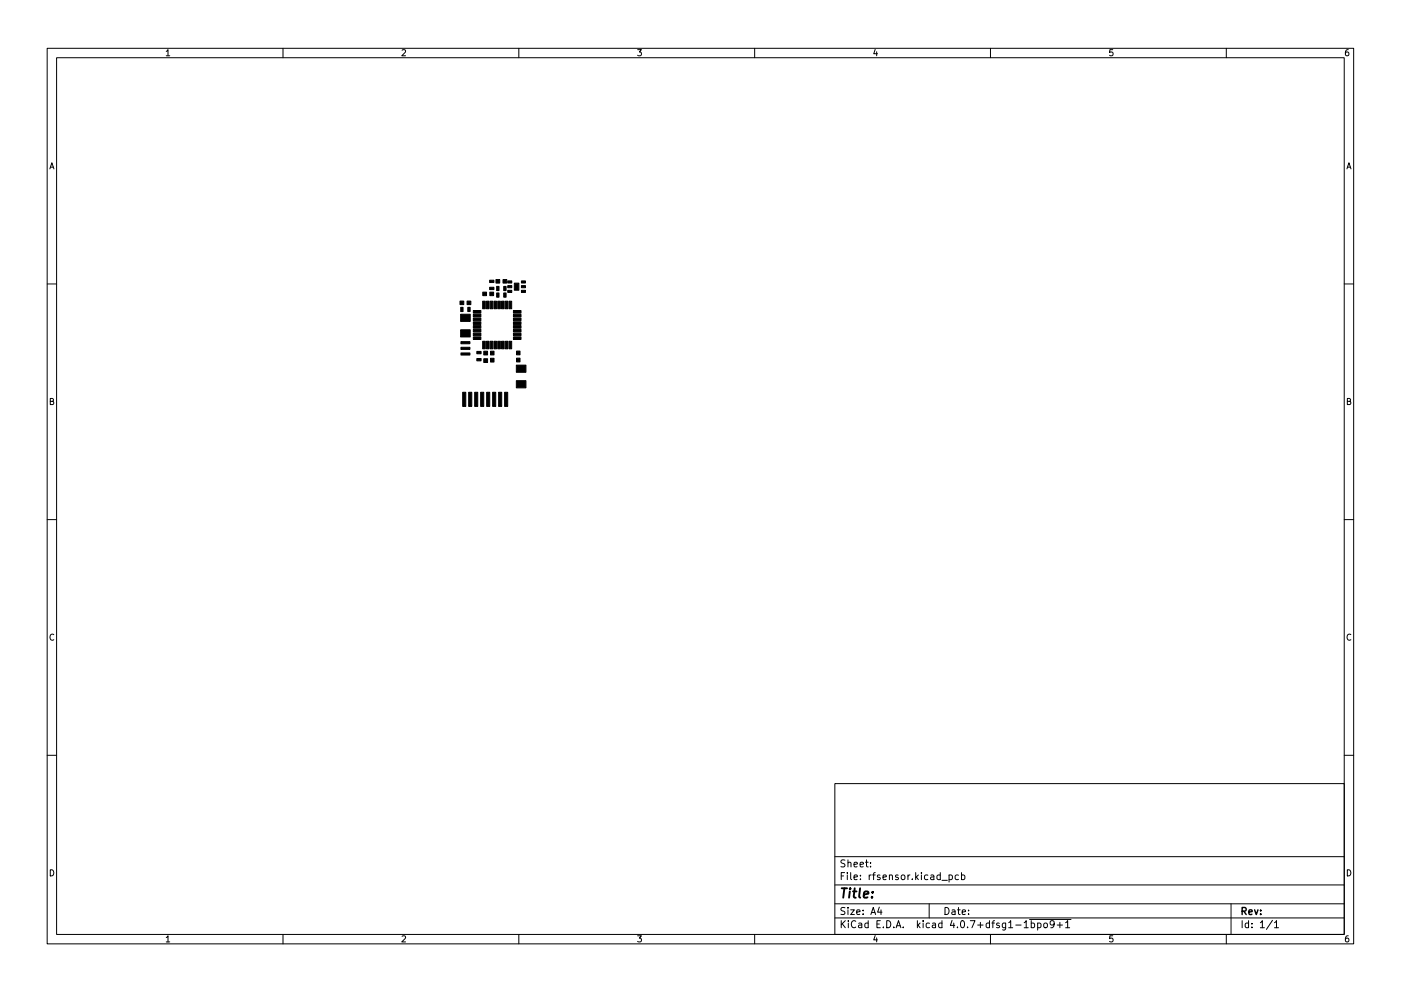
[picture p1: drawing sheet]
<svg xmlns="http://www.w3.org/2000/svg" width="297mm" height="210mm" viewBox="0 0 297 210" stroke-linecap="round" stroke-linejoin="round" font-family="sans-serif">
<g fill="none" stroke="#000" stroke-width=".21">
<path d="M10 10.2h277v190.1h-277zM12 12.2h273v186.1h-273zM35.2 10.9l.4-.4v1.3M35.2 11.8h.8M60 10.2v2M85.2 10.7l.5-.2 .3 .4-.8 .9h.8M110 10.2v2M135.2 10.5h.8l-.4 .5 .3 .2v.5l-.2 .1-.5-.1M160 10.2v2M185.6 10.5l-.4 .9h.9M185.9 11v.8M210 10.2v2"/>
<path d="M235.9 10.5h-.6l-.1 .7 .7-.1v.6l-.2 .1-.5-.1M260 10.2v2M285.9 10.5l-.4 .1-.2 .2-.1 .8 .3 .2 .4-.1v-.6l-.4-.1-.3 .3M10.6 35.8l.4-1.3 .4 1.3M10.7 35.5h.6M285.6 35.8l.4-1.3 .4 1.3M285.7 35.5h.6M10 60.2h2M285 60.2h2M10.7 85.2l.5-.1 .1-.4-.6-.2v1.3h.5l.2-.4-.3-.2M285.7 85.2l.5-.1 .1-.4-.6-.2v1.3h.5l.2-.4-.3-.2M10 110.2h2"/>
<path d="M285 110.2h2M11.4 134.7a.58 .58 0 0 0-.8 .5 .58 .58 0 0 0 .8 .5M286.4 134.7a.58 .58 0 0 0-.8 .5 .58 .58 0 0 0 .8 .5M10 160.2h2M177 166.3h108v32h-108zM285 160.2h2M10.7 184.5a.66 .66 0 0 1 .7 .7 .66 .66 0 0 1-.7 .6zM35.2 198.9l.4-.4v1.3M35.2 199.8h.8M60 198.3v2M85.2 198.7l.5-.2 .3 .4-.8 .9h.8M110 198.3v2"/>
<path d="M135.2 198.5h.8l-.4 .5 .3 .2v.5l-.2 .1-.5-.1M160 198.3v2M177 194.8h108M177 191.8h108M177 187.8h108M177 181.8h108M178.4 195.3v1.5M178.4 185.8h.5M178.6 196l.6 .8M179.1 185.1h-.7v1.5M179.1 192.6l-.5-.1-.2 .2v.4l.6 .3 .1 .3-.2 .3h-.6M179.1 182.5l-.5-.1-.2 .2v.4l.6 .3 .1 .3-.2 .3h-.6"/>
<path d="M179.2 195.3l-.8 .9M179.6 185.1v.2M179.6 185.6v1M179.8 192.5v.2M179.8 183.1l.2-.2 .4 .1v.9M179.8 182.4v1.5M179.8 193v1M179.9 195.3v.2M179.9 195.8v1M180.4 193h.7l-.7 1h.7M180.4 185.1v1.3l.2 .2M181.1 186.1l.7-.1-.1-.3-.4-.1-.2 .2v.8h.6"/>
<path d="M181.1 183.4l.7-.1-.1-.3-.4-.1-.2 .2v.8h.6M181.4 195.5a.71 .71 0 0 0-1 .5 .71 .71 0 0 0 .7 .8l.3-.1M181.6 193.5l.8-.1-.1-.3-.4-.1-.3 .2 .1 .8h.6M182.1 195.9h.5l.1 .9M182.4 183.4l.7-.1-.1-.3-.4-.1-.2 .2v.8h.6M182.4 186.5v.1M182.4 185.7v.1M182.7 196.2l-.5 .1-.2 .2 .2 .3h.5M183 193.9v.1M183 193.1v.1M183.5 182.9h.6M183.7 182.4v1.3l.4 .2"/>
<path d="M184.1 195.9l-.5-.1-.2 .3 .1 .7h.6M184.1 195.3v1.5M184.3 185.6v1M184.6 183.8v.1M184.6 183v.1M184.6 194l.5-1.5 .5 1.5M184.7 185.6l-.4 .3M184.8 193.6h.7M185 185.6h.6M185.6 198.5l-.4 .9h.9M185.6 185.1l-.4 .2v1.3M185.9 199v.8"/>
<path d="M185.9 196h.5M186.4 192.5l-.3 1h.9M186.6 185.7l-.4-.1-.2 .2 .1 .3 .5 .1v.4h-.6M186.6 195.3h-.7v1.5h.7M186.8 193v1M187.2 186.1l.7-.1v-.3l-.5-.1-.2 .2 .1 .8h.6M187.3 196.7v.1M188 195.3a.76 .76 0 0 1 .9 .8 .76 .76 0 0 1-.9 .7zM188.6 185.8l.2-.2 .3 .1 .1 .9M188.6 185.6v1M189.5 196.7v.1M190 196.8l.5-1.5 .5 1.5"/>
<path d="M190.1 196.4h.8M190.4 185.7l-.3-.1-.2 .2v.3l.5 .1v.4h-.5M191.2 185.7l.4-.1 .3 .3v.4l-.3 .3h-.4l-.1-.3zM191.5 196.7v.1M192.5 185.6v1M192.9 185.6l-.4 .3M193.4 186.5v.1M194.1 185.1v1.5M194.3 186.1l.4 .5M194.5 195.3v1.5M194.6 196.3l.5 .5M194.7 185.6l-.6 .6"/>
<path d="M195.1 195.8l-.6 .6M195.4 185.1v.2M195.4 185.6v1M195.7 195.3v.2M195.7 195.8v1M196.7 185.7l-.4-.1-.3 .3 .1 .7h.6M197 191.8v3M197.1 195.9l-.5-.1-.2 .3 .1 .7h.6M197.4 185.7h.5l.1 .9M197.7 195.9h.6l.1 .9M198 186l-.5 .1-.2 .2 .2 .3h.5M198.4 196.2l-.5 .1-.3 .2 .3 .3h.5"/>
<path d="M199.4 185.7l-.5-.1-.3 .3 .2 .7h.6M199.4 185.1v1.5M199.7 195.9l-.4-.1-.3 .3 .1 .7h.6M199.7 195.3v1.5M199.7 186.8h1.2M200.4 192.5a.76 .76 0 0 1 .8 .8 .76 .76 0 0 1-.8 .7zM201.2 185.7l.4-.1 .3 .3-.1 .7h-.6M201.2 185.6v1.5M201.9 193.1h.5l.1 .9M201.9 195.3l-.4 1h.9M202.2 195.8v1M202.5 193.4l-.5 .1-.2 .2 .2 .3h.5"/>
<path d="M203 196.7v.1M203 193h.6M203.2 192.5v1.3l.4 .2M203.2 185.7l-.4-.1-.3 .3 .1 .7h.6M203.9 195.4l.1-.1a.8 .8 0 0 1 .5 .8 .8 .8 0 0 1-.5 .7 1 1 0 0 1-.1-1.4zM203.9 185.7l.4-.1 .3 .3-.2 .7h-.5M203.9 185.1v1.5M204 193.5l.7-.1-.1-.3-.4-.1-.2 .2 .1 .8h.5M205.1 196.7v.1M205.4 193.9v.1M205.4 193.1v.1M205.7 195.3h1l-.6 1.5"/>
<path d="M207.3 196.3h1.1M207.9 195.7v1.1M209.8 195.9l-.4-.1-.3 .3 .1 .7h.6M209.8 195.3v1.5M210 198.3v2M210.3 195.8h.6M210.9 195.3l-.4 .2v1.3M211.9 195.9l-.4-.1-.2 .2 .1 .3 .5 .1v.4h-.6M213.2 195.8v1.2l-.3 .3h-.3M213.2 195.9l-.4-.1-.3 .3 .1 .7h.6M213.9 195.8l.4-.5v1.5M213.9 196.8h.8"/>
<path d="M215.4 196.3h1.1M217.1 195.8l.5-.5v1.5M217.1 196.8h.9M218.3 195.1h8.8M218.6 195.9l.5-.1 .3 .3-.2 .7h-.6M218.6 195.3v1.5M220 195.9l.4-.1 .3 .3-.1 .7h-.6M220 195.8v1.5M221.4 196l.2-.2 .4 .2 .1 .5-.2 .3h-.3l-.2-.1zM223.5 196l-.3 .3h-.3l-.3-.3v-.4l.3-.3h.3l.3 .3a1 1 0 0 1-.4 1.2h-.3M224.1 196.3h1.2M224.7 195.7v1.1"/>
<path d="M225.9 195.8l.5-.5v1.5M225.9 196.8h.9M235.9 198.5h-.6l-.1 .7 .7-.1v.6l-.2 .1-.5-.1M260 198.3v2M261 191.8v6.5M263.4 195.3v1.5M264.7 195.9l-.4-.1-.3 .3 .1 .7h.6M264.7 195.3v1.5M265.4 196.7v.1M265.4 195.9v.1M267.2 195.8l.4-.5v1.5M267.2 196.8h.9"/>
<path d="M269.8 195.3l-1.3 1.9M270.2 195.8l.4-.5v1.5M270.2 196.8h.9M285.7 184.5a.66 .66 0 0 1 .7 .7 .66 .66 0 0 1-.7 .6zM285.9 198.5l-.4 .1-.2 .3-.1 .7 .3 .2 .4-.1v-.6l-.4-.1-.3 .3"/>
</g>
<path d="M263.4 193.3l.7-.1 .1-.2-.1-.3-.7-.2v1.5M263.7 193.3l.5 .7M264.8 193.5l.7-.1-.1-.3-.4-.1-.2 .2 .1 .8h.5M266 193l.4 1 .3-1M267.3 193.9v.1M267.3 193.1v.1" fill="none" stroke="#000" stroke-width=".3"/>
<path d="M178.5 188.5h1.1M179 188.5l-.2 2M180.2 189.1l-.2 1.4M180.3 188.5l-.1 .2M180.8 189.1h.8M181.2 188.5l-.2 1.7 .1 .2 .3 .1M182.4 188.5l-.3 1.7 .3 .3M183.1 189.8l1-.2v-.4h-.8l-.2 1 .2 .3 .6-.1M184.9 190.3v.2M185 189.2v.2" fill="none" stroke="#000" stroke-width=".4"/>
<g fill="#000" stroke="#000" stroke-width=".21">
<path d="M103.8 59.4h.9v.5h-.9zM105.1 59.3h.8v.8h-.8zM106.6 59.3h.8v.8h-.8zM107.7 59.6h.8v.4h-.8zM110.6 59.6h.8v.4h-.8zM97.5 63.9h.8v.7h-.8zM97.7 65.2h.5v.9h-.5zM99 63.9h.8v.7h-.8zM99.2 65.2h.5v.9h-.5zM97.7 74.9h1.9v.4h-1.9zM97.7 73.7h1.9v.4h-1.9zM97.7 72.5h1.9v.4h-1.9z"/>
<path d="M97.7 70h2v1.5h-2zM97.7 66.7h2v1.5h-2zM100.4 65.9h1.6v.5h-1.6zM100.4 66.7h1.6v.5h-1.6zM100.4 67.5h1.6v.5h-1.6zM100.4 68.3h1.6v.5h-1.6zM100.4 69.1h1.6v.5h-1.6zM100.4 69.9h1.6v.5h-1.6zM100.4 70.7h1.6v.5h-1.6zM100.4 71.5h1.6v.5h-1.6zM101.1 76.1h.9v.5h-.9zM101.1 74.6h.9v.5h-.9z"/>
<path d="M102.4 62h.8v.7h-.8zM102.3 72.4h.6v1.6h-.6zM102.3 63.9h.6v1.6h-.6zM102.6 76.1h.8v.8h-.8zM102.6 74.5h.8v.8h-.8zM103.1 72.4h.6v1.6h-.6zM103.1 63.9h.6v1.6h-.6zM103.8 60.9h.9v.5h-.9zM103.9 62h.8v.7h-.8zM103.9 72.4h.6v1.6h-.6zM103.9 63.9h.6v1.6h-.6zM104 74.5h.7v.8h-.7z"/>
<path d="M104 76h.7v.8h-.7zM104.7 72.4h.6v1.6h-.6zM104.7 63.9h.6v1.6h-.6zM105.3 60.8h.5v.9h-.5zM105.3 62.2h.5v.9h-.5zM105.5 72.4h.6v1.6h-.6zM105.5 63.9h.6v1.6h-.6zM106.8 60.8h.5v.9h-.5zM106.3 72.4h.6v1.6h-.6zM106.3 63.9h.6v1.6h-.6zM106.8 62.2h.5v.9h-.5zM107.1 72.4h.6v1.6h-.6z"/>
<path d="M107.1 63.9h.6v1.6h-.6zM107.9 72.4h.6v1.6h-.6zM107.9 63.9h.6v1.6h-.6zM107.7 60.6h.8v.4h-.8zM107.7 61.6h.8v.4h-.8zM108.9 71.5h1.6v.5h-1.6zM108.9 70.7h1.6v.5h-1.6zM108.9 69.9h1.6v.5h-1.6zM108.9 69.1h1.6v.5h-1.6zM108.9 68.3h1.6v.5h-1.6zM108.9 67.5h1.6v.5h-1.6zM108.9 66.7h1.6v.5h-1.6z"/>
<path d="M108.9 65.9h1.6v.5h-1.6zM109.5 76h.8v.8h-.8zM109.5 74.5h.8v.8h-.8zM109 60.1h1v1.5h-1zM110.6 61.6h.8v.4h-.8zM110.6 60.6h.8v.4h-.8zM109.5 77.5h2v1.5h-2zM98.1 83.2h.7v3h-.7zM99.4 83.2h.6v3h-.6zM100.6 83.2h.7v3h-.7zM101.9 83.2h.7v3h-.7zM103.2 83.2h.6v3h-.6z"/>
<path d="M104.4 83.2h.7v3h-.7zM105.7 83.2h.7v3h-.7zM107 83.2h.6v3h-.6zM109.5 80.8h2v1.5h-2z"/>
</g>
</svg>
